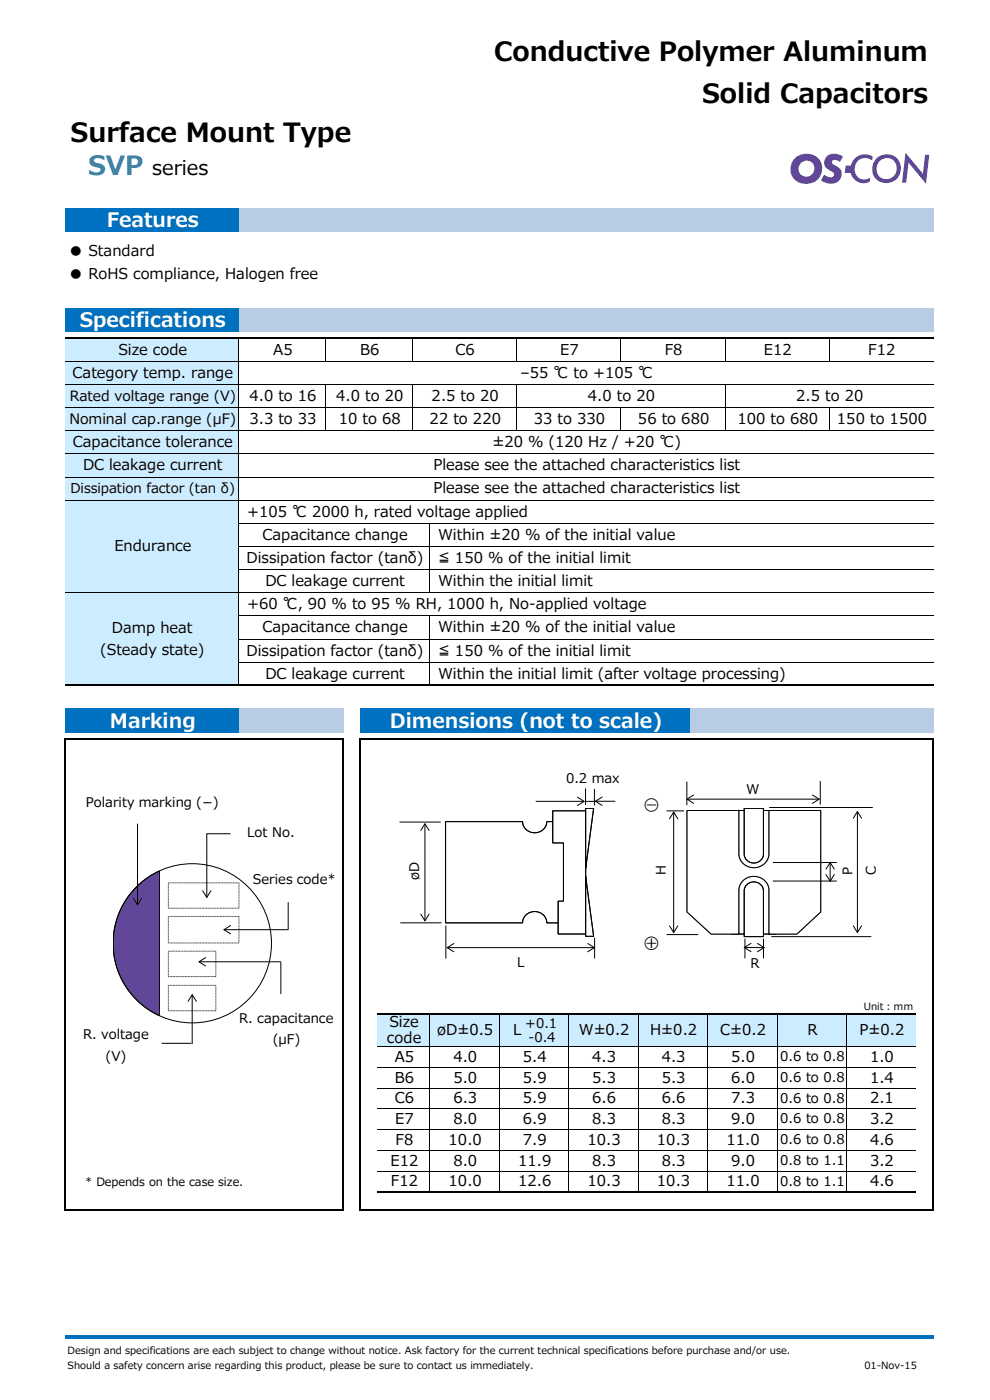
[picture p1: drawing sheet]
<svg xmlns="http://www.w3.org/2000/svg" width="210mm" height="297mm" viewBox="0 0 210 297" stroke-linecap="round" stroke-linejoin="round" font-family="sans-serif">
<defs><g id="words">
<g font-size="5.6">
<text x="104.9" y="13">Conductive Polymer Aluminum</text>
<text x="148.9" y="21.9">Solid Capacitors</text>
<text x="15" y="30.2">Surface Mount Type</text>
</g>
<text font-size="5.6" fill="#31869b" x="18.7" y="37.1">SVP</text>
<text font-size="4.2" x="32.3" y="37.1">series</text>
<g font-size="4.2" fill="#fff">
<text x="22.6" y="48.2">Features</text>
<text x="16.9" y="69.3">Specifications</text>
<text x="23.3" y="154.3">Marking</text>
<text x="82.7" y="154.3">Dimensions (not to scale)</text>
</g>
<g font-size="3.9">
<text x="136.7" y="172.4">⊖</text>
<text x="136.7" y="201.5">⊕</text>
</g>
<g font-size="3.2">
<text x="14.5" y="54.3">● Standard</text>
<text x="14.5" y="59.2">● RoHS compliance, Halogen free</text>
<text x="25.1" y="75.2">Size code</text>
<text x="58" y="75.2">A5</text>
<text x="76.4" y="75.2">B6</text>
<text x="96.6" y="75.2">C6</text>
<text x="118.8" y="75.2">E7</text>
<text x="141" y="75.2">F8</text>
<text x="162.1" y="75.2">E12</text>
<text x="184.2" y="75.2">F12</text>
<text x="15.4" y="80.1">Category temp. range</text>
<text x="110.4" y="80.1">–55 ℃ to +105 ℃</text>
<text x="52.9" y="85">4.0 to 16</text>
<text x="52.9" y="90">3.3 to 33</text>
<text x="71.3" y="85">4.0 to 20</text>
<text x="71.9" y="90">10 to 68</text>
<text x="91.1" y="90">22 to 220</text>
<text x="91.6" y="85">2.5 to 20</text>
<text x="113.2" y="90">33 to 330</text>
<text x="124.7" y="85">4.0 to 20</text>
<text x="135.3" y="90">56 to 680</text>
<text x="156.4" y="90">100 to 680</text>
<text x="168.9" y="85">2.5 to 20</text>
<text x="177.5" y="90">150 to 1500</text>
<text x="15.5" y="94.9">Capacitance tolerance</text>
<text x="104.5" y="94.9">±20 % (120 Hz / +20 ℃)</text>
<text x="17.6" y="99.8">DC leakage current</text>
<text x="91.9" y="99.8">Please see the attached characteristics list</text>
<text x="91.9" y="104.7">Please see the attached characteristics list</text>
<text x="52.4" y="109.6">+105 ℃ 2000 h, rated voltage applied</text>
<text x="24.3" y="117">Endurance</text>
<text x="52.3" y="119.4">Dissipation factor (tanδ)</text>
<text x="55.7" y="114.5">Capacitance change</text>
<text x="92.9" y="114.5">Within ±20 % of the initial value</text>
<text x="92.9" y="119.4">≦ 150 % of the initial limit</text>
<text x="56.3" y="124.3">DC leakage current</text>
<text x="92.9" y="124.3">Within the initial limit</text>
<text x="52.4" y="129.2">+60 ℃, 90 % to 95 % RH, 1000 h, No-applied voltage</text>
<text x="23.7" y="134.3">Damp heat</text>
<text x="55.7" y="134.2">Capacitance change</text>
<text x="92.9" y="134.2">Within ±20 % of the initial value</text>
<text x="21.3" y="138.9">(Steady state)</text>
<text x="52.3" y="139.1">Dissipation factor (tanδ)</text>
<text x="56.3" y="144">DC leakage current</text>
<text x="92.9" y="139.1">≦ 150 % of the initial limit</text>
<text x="92.9" y="144">Within the initial limit (after voltage processing)</text>
<text x="82.1" y="221.4">code</text>
<text x="82.6" y="217.9">Size</text>
<text x="92.8" y="219.6">øD±0.5</text>
<text x="108.9" y="219.6">L</text>
<text x="122.8" y="219.6">W±0.2</text>
<text x="137.9" y="219.6">H±0.2</text>
<text x="152.8" y="219.6">C±0.2</text>
<text x="171.3" y="219.6">R</text>
<text x="182.3" y="219.6">P±0.2</text>
<text x="83.7" y="225.3">A5</text>
<text x="96.2" y="225.3">4.0</text>
<text x="110.9" y="225.3">5.4</text>
<text x="125.6" y="225.3">4.3</text>
<text x="140.4" y="225.3">4.3</text>
<text x="155.1" y="225.3">5.0</text>
<text x="184.6" y="225.3">1.0</text>
<text x="83.8" y="229.7">B6</text>
<text x="96.2" y="229.7">5.0</text>
<text x="110.9" y="229.7">5.9</text>
<text x="125.6" y="229.7">5.3</text>
<text x="140.4" y="229.7">5.3</text>
<text x="155.1" y="229.7">6.0</text>
<text x="184.6" y="229.7">1.4</text>
<text x="83.8" y="234.1">C6</text>
<text x="83.9" y="238.5">E7</text>
<text x="96.2" y="234.1">6.3</text>
<text x="96.2" y="238.5">8.0</text>
<text x="110.9" y="234.1">5.9</text>
<text x="110.9" y="238.5">6.9</text>
<text x="125.6" y="234.1">6.6</text>
<text x="125.6" y="238.5">8.3</text>
<text x="140.4" y="238.5">8.3</text>
<text x="140.4" y="234.1">6.6</text>
<text x="155.1" y="234.1">7.3</text>
<text x="155.1" y="238.5">9.0</text>
<text x="184.6" y="238.5">3.2</text>
<text x="184.6" y="234.1">2.1</text>
<text x="83.9" y="242.9">F8</text>
<text x="95.2" y="242.9">10.0</text>
<text x="110.9" y="242.9">7.9</text>
<text x="124.6" y="242.9">10.3</text>
<text x="139.4" y="242.9">10.3</text>
<text x="154.1" y="242.9">11.0</text>
<text x="184.6" y="242.9">4.6</text>
<text x="82.8" y="247.3">E12</text>
<text x="82.9" y="251.7">F12</text>
<text x="95.2" y="251.7">10.0</text>
<text x="96.2" y="247.3">8.0</text>
<text x="109.9" y="251.7">12.6</text>
<text x="109.9" y="247.3">11.9</text>
<text x="124.6" y="251.7">10.3</text>
<text x="125.6" y="247.3">8.3</text>
<text x="139.4" y="251.7">10.3</text>
<text x="140.4" y="247.3">8.3</text>
<text x="154.1" y="251.7">11.0</text>
<text x="155.1" y="247.3">9.0</text>
<text x="184.6" y="251.7">4.6</text>
<text x="184.6" y="247.3">3.2</text>
</g>
<g font-size="3">
<text x="14.7" y="89.9">Nominal cap.range (μF)</text>
<text x="14.8" y="85">Rated voltage range (V)</text>
</g>
<text font-size="2.9" x="14.9" y="104.6">Dissipation factor (tan δ)</text>
<g font-size="2.8">
<text x="120.1" y="166">0.2 max</text>
<text x="18.2" y="171.3">Polarity marking (−)</text>
<text x="158.3" y="168.3">W</text>
<text x="52.4" y="177.6">Lot No.</text>
<text x="141.2" y="185.6" transform="rotate(-90 141.2 185.6)">H</text>
<text x="180.8" y="185.5" transform="rotate(-90 180.8 185.5)">P</text>
<text x="185.8" y="185.7" transform="rotate(-90 185.8 185.7)">C</text>
<text x="53.7" y="187.5">Series code*</text>
<text x="88.9" y="186.6" transform="rotate(-90 88.9 186.6)">øD</text>
<text x="109.7" y="205.1">L</text>
<text x="159.2" y="205.5">R</text>
<text x="17.6" y="220.5">R. voltage</text>
<text x="50.7" y="216.9">R. capacitance</text>
<text x="57.8" y="221.6">(μF)</text>
<text x="111.4" y="218">+0.1</text>
<text x="112.1" y="221">-0.4</text>
<text x="22.4" y="225.2">(V)</text>
<text x="165.5" y="225.1">0.6 to 0.8</text>
<text x="165.5" y="229.5">0.6 to 0.8</text>
<text x="165.5" y="233.9">0.6 to 0.8</text>
<text x="165.5" y="238.3">0.6 to 0.8</text>
<text x="165.5" y="242.7">0.6 to 0.8</text>
<text x="165.5" y="247.1">0.8 to 1.1</text>
<text x="165.5" y="251.5">0.8 to 1.1</text>
</g>
<text font-size="2.5" x="18.1" y="251.6">* Depends on the case size.</text>
<g font-size="2.1">
<text x="183.3" y="214.2">Unit：ｍｍ</text>
<text x="14.4" y="287.3">Design and specifications are each subject to change without notice. Ask factory for the current technical specifications before purchase and/or use.</text>
<text x="14.4" y="290.5">Should a safety concern arise regarding this product, please be sure to contact us immediately.</text>
<text x="183.4" y="290.5">01-Nov-15</text>
</g>
</g></defs>
<path d="M13.8 44.3h36.9v4.9h-36.9z" fill-rule="evenodd" fill="#0070c0"/>
<path d="M50.7 44.3h147.3v4.9h-147.3z" fill-rule="evenodd" fill="#b8cce4"/>
<path d="M13.8 65.4h36.9v4.9h-36.9z" fill-rule="evenodd" fill="#0070c0"/>
<path d="M50.7 65.4h147.3v4.9h-147.3z" fill-rule="evenodd" fill="#b8cce4"/>
<path d="M13.8 71.7h36.9v73.7h-36.9z" fill-rule="evenodd" fill="#ccecff"/>
<path d="M13.8 150.3h36.9v5.1h-36.9z" fill-rule="evenodd" fill="#0070c0"/>
<path d="M50.7 150.3h22.1v5.1h-22.1z" fill-rule="evenodd" fill="#b8cce4"/>
<path d="M76.5 150.3h70v5.1h-70z" fill-rule="evenodd" fill="#0070c0"/>
<path d="M146.4 150.3h51.6v5.1h-51.6z" fill-rule="evenodd" fill="#b8cce4"/>
<g fill="#ccecff">
<path d="M80.1 215.1h114.3v3.5h-114.3z" fill-rule="evenodd"/>
<path d="M80.1 218.6h114.3v3.4h-114.3z" fill-rule="evenodd"/>
</g>
<g fill="none" stroke="#000" stroke-width=".21">
<path d="M13.8 76.6h184.2M50.7 71.9v73.3M69.1 71.9v4.8M87.5 71.9v4.8M109.6 71.9v4.8M131.7 71.9v4.8M153.8 71.9v4.8M175.9 71.9v4.8M13.8 81.6h184.2M13.8 86.5h184.2M13.8 91.4h184.2M13.8 96.3h184.2"/>
<path d="M69.1 81.6v9.8M87.5 81.6v9.8M109.6 81.6v9.8M131.7 86.5v4.9M153.8 81.6v9.8M175.9 86.5v4.9M13.8 101.2h184.2M13.8 106.1h184.2M50.7 111h147.3M50.7 115.9h147.3M91.2 111v14.8M13.8 125.8h184.2"/>
<path d="M50.7 120.8h147.3M50.7 130.7h147.3M50.7 135.6h147.3M91.2 130.7v14.5M50.7 140.5h147.3M91.2 215.3v37.3M105.9 215.3v37.3M120.7 215.3v37.3M135.4 215.3v37.3M150.1 215.3v37.3M164.9 215.3v37.3M179.6 215.3v37.3"/>
<path d="M80.1 222h114.3M80.1 226.4h114.3M80.1 230.8h114.3M80.1 235.2h114.3M80.1 239.6h114.3M80.1 244h114.3M80.1 248.4h114.3"/>
</g>
<path d="M13.8 71.7h184.2M13.8 156.7v100.2M13.8 145.4h184.2M14 156.8h58.9M72.8 157v99.9M76.5 156.7v100.2M76.6 156.8h121.6M198 157v99.9M80.1 215.1h114.3M14 256.7h58.9M76.6 256.7h121.6M80.1 252.8h114.3" fill="none" stroke="#000" stroke-width=".34"/>
<path d="M13.8 283.3h184.2v.7h-184.2z" fill-rule="evenodd" fill="#0070c0"/>
<path d="M29.3 187.8a16.8 16.8 0 0 1 4.5-3v30.7a16.9 16.9 0 0 1-4.5-27.7z" fill="#614699"/>
<g fill="none" stroke="#000" stroke-width=".21">
<path d="M29.2 174.7v17.3M43.8 176.9h5.1M43.9 176.9v13.5M28.3 190.5l.9 1.5 .9-1.5M29.3 187.8a16.8 16.8 0 0 1 4.5-3v30.7a16.9 16.9 0 0 1-4.5-27.7zM35.7 194.4h15v5.7h-15zM35.7 187.3h15v5.4h-15zM43 189l.9 1.4 .9-1.4M48.9 196.4l-1.4 .8 1.4 .9M61.1 191.4v5.8h-13.6M35.7 209h10.1v5.4h-10.1zM35.7 201.8h10.1v5.4h-10.1z"/>
<path d="M39.9 212.4l.9-1.4 .9 1.4M40.8 211v10.5M42.2 204h17.4M43.6 203.2l-1.4 .8 1.4 .9M59.6 204.1v6.8M34.3 221.3h6.3"/>
<circle cx="40.8" cy="200.2" r="16.8"/>
</g>
<g fill="#614699">
<path d="M179.4 35.1h1.1a3 3 0 0 1 4.6-1.9l-.1 .9a2.28 2.28 0 0 0-3.6 .9 2.28 2.28 0 0 0 2 3.1l1.2-.4-.1 .9a2.8 2.8 0 0 1-4-1.9h-1.3z"/>
<path d="M175.3 33.3a2.66 2.66 0 0 1 3.5-.1l-.6 1.2a1.02 1.02 0 0 0-1.7 0 2.34 2.34 0 0 0 1.5 1.2 2.07 2.07 0 0 1 .2 2.5 2.07 2.07 0 0 1-2.4 .9l-1.7-.7 .7-1.2 .2 .1a1.24 1.24 0 0 0 1.9-.1 1.14 1.14 0 0 0-.9-.9 1.76 1.76 0 0 1-.7-2.9z"/>
<path d="M192.1 32.4l3.7 4.5 .4-4.1h.9l-.7 6.2-3.7-4.5-.5 4.2h-.9z"/>
<path d="M185 35.8a3.1 3.1 0 0 1 6.2 0 3.1 3.1 0 0 1-6.2 0zM186.6 34.1a2.22 2.22 0 0 0-.3 3.1 2.22 2.22 0 0 0 3 .5 2.22 2.22 0 0 0 .7-3 2.06 2.06 0 0 0-3.4-.6z"/>
<path d="M168.8 33.4a3.3 3.3 0 0 1 3.8-.5 3.3 3.3 0 0 1 1.8 3.4 3.4 3.4 0 0 1-3.1 2.7 3.4 3.4 0 0 1-3.5-2.2 3.4 3.4 0 0 1 1-3.4zM169.4 35.8a1.7 1.7 0 0 0 3.4 0 1.7 1.7 0 0 0-3.4 0z"/>
</g>
<path d="M155.2 171.9h9.4v26.3h-9.4z" fill="#fff"/>
<path d="M155.2 171.9h9.4v26.3h-9.4z" fill="none" stroke="#000" stroke-width=".21"/>
<path d="M145.8 171.9h10.9v9.2a3.2 3.2 0 0 0 3.2 3 3.2 3.2 0 0 0 3.2-3v-9.2h11v21.6l-5 4.7h-6v-9.3a3.2 3.2 0 0 0-3.2-3 3.2 3.2 0 0 0-3.2 3v9.3h-5.8l-5.1-4.7z" fill="#fff"/>
<path d="M145.8 171.9h10.9v9.2a3.2 3.2 0 0 0 3.2 3 3.2 3.2 0 0 0 3.2-3v-9.2h11v21.6l-5 4.7h-6v-9.3a3.2 3.2 0 0 0-3.2-3 3.2 3.2 0 0 0-3.2 3v9.3h-5.8l-5.1-4.7z" fill="none" stroke="#000" stroke-width=".21"/>
<path d="M145.8 171.9h10.9v9.2a3.2 3.2 0 0 0 3.2 3 3.2 3.2 0 0 0 3.2-3v-9.2h11v21.6l-5 4.7h-6v-9.3a3.2 3.2 0 0 0-3.2-3 3.2 3.2 0 0 0-3.2 3v9.3h-5.8l-5.1-4.7z" fill="#fff"/>
<path d="M145.8 171.9h10.9v9.2a3.2 3.2 0 0 0 3.2 3 3.2 3.2 0 0 0 3.2-3v-9.2h11v21.6l-5 4.7h-6v-9.3a3.2 3.2 0 0 0-3.2-3 3.2 3.2 0 0 0-3.2 3v9.3h-5.8l-5.1-4.7z" fill="none" stroke="#000" stroke-width=".21"/>
<path d="M94.5 174.3h16.4a2.58 2.58 0 0 0 2.5 2.4 2.58 2.58 0 0 0 2.6-2.4h4.5v21.5h-4.5a2.58 2.58 0 0 0-2.6-2.4 2.58 2.58 0 0 0-2.5 2.4h-16.4z" fill="#fff"/>
<path d="M94.5 174.3h16.4a2.58 2.58 0 0 0 2.5 2.4 2.58 2.58 0 0 0 2.6-2.4h4.5v21.5h-4.5a2.58 2.58 0 0 0-2.6-2.4 2.58 2.58 0 0 0-2.5 2.4h-16.4z" fill="none" stroke="#000" stroke-width=".21"/>
<path d="M117.3 172h6.9v26.2h-5.8v-7h1.1v-12.4h-2.2z" fill="#fff"/>
<path d="M117.3 172h6.9v26.2h-5.8v-7h1.1v-12.4h-2.2z" fill="none" stroke="#000" stroke-width=".21"/>
<path d="M124.2 185.9l1.7 12.7h-1.7z" fill="#fff"/>
<path d="M124.2 185.9l1.7 12.7h-1.7z" fill="none" stroke="#000" stroke-width=".21"/>
<path d="M124.2 171.5h1.7l-1.7 12.8z" fill="#fff"/>
<path d="M124.2 171.5h1.7l-1.7 12.8z" fill="none" stroke="#000" stroke-width=".21"/>
<path d="M157.9 171.5h4.1v9.7a2.05 2.05 0 0 1-2.1 1.9 2.05 2.05 0 0 1-2-1.9z" fill="#fff"/>
<path d="M157.9 171.5h4.1v9.7a2.05 2.05 0 0 1-2.1 1.9 2.05 2.05 0 0 1-2-1.9z" fill="none" stroke="#000" stroke-width=".21"/>
<path d="M158.5 187.6a2.08 2.08 0 0 1 2.1-.4 2.08 2.08 0 0 1 1.4 1.8v9.7h-4.1v-9.7v-.5z" fill="#fff"/>
<g fill="none" stroke="#000" stroke-width=".21">
<path d="M84.8 174.4h8.7M89.3 176.2l.8-1.4 .9 1.4M90.1 174.8v20.5M113.6 170h10.3M122.5 169.1l1.4 .9-1.4 .9M124.2 167.3v3.5M124.3 170h1.8M126.1 167.4v3.5M126.3 170h4.2M127.7 169.1l-1.4 .9 1.4 .9M141.4 172h3.7M142 173.7l.9-1.4 .9 1.4"/>
<path d="M142.9 172.3v25.5M145.7 165.8v5M145.7 169.5h28.1M147.2 168.7l-1.5 .8 1.5 .9M163.2 171.3h22M172.4 168.7l1.4 .8-1.4 .9M174 165.7v5M181 173.6l.9-1.4 .9 1.4M181.9 172.2v25.6M84.9 195.8h8.8M89.3 193.9l.8 1.4 .9-1.4M94.6 196.4v7"/>
<path d="M126.1 198.9v4.5M141.4 198.3h6.7M142 196.4l.9 1.4 .9-1.4M158 199.1v4.2M158.5 187.6a2.08 2.08 0 0 1 2.1-.4 2.08 2.08 0 0 1 1.4 1.8v9.7h-4.1v-9.7v-.5zM162 199.1v4.2M163.6 198.7h21.2M163.9 183h13.6M163.9 186.9h13.6M175.2 185.5l.9 1.5 .9-1.5M175.2 184.4l.9-1.4 .9 1.4M176.1 183v4"/>
<path d="M181 196.4l.9 1.4 .9-1.4M94.9 201h31.2M96.3 200.2l-1.4 .8 1.4 .9M124.7 200.2l1.4 .8-1.4 .9M157.9 201h4.2M159.3 200.1l-1.4 .9 1.4 .9M160.7 200.1l1.4 .9-1.4 .9"/>
</g>
<use href="#words"/>
</svg>
